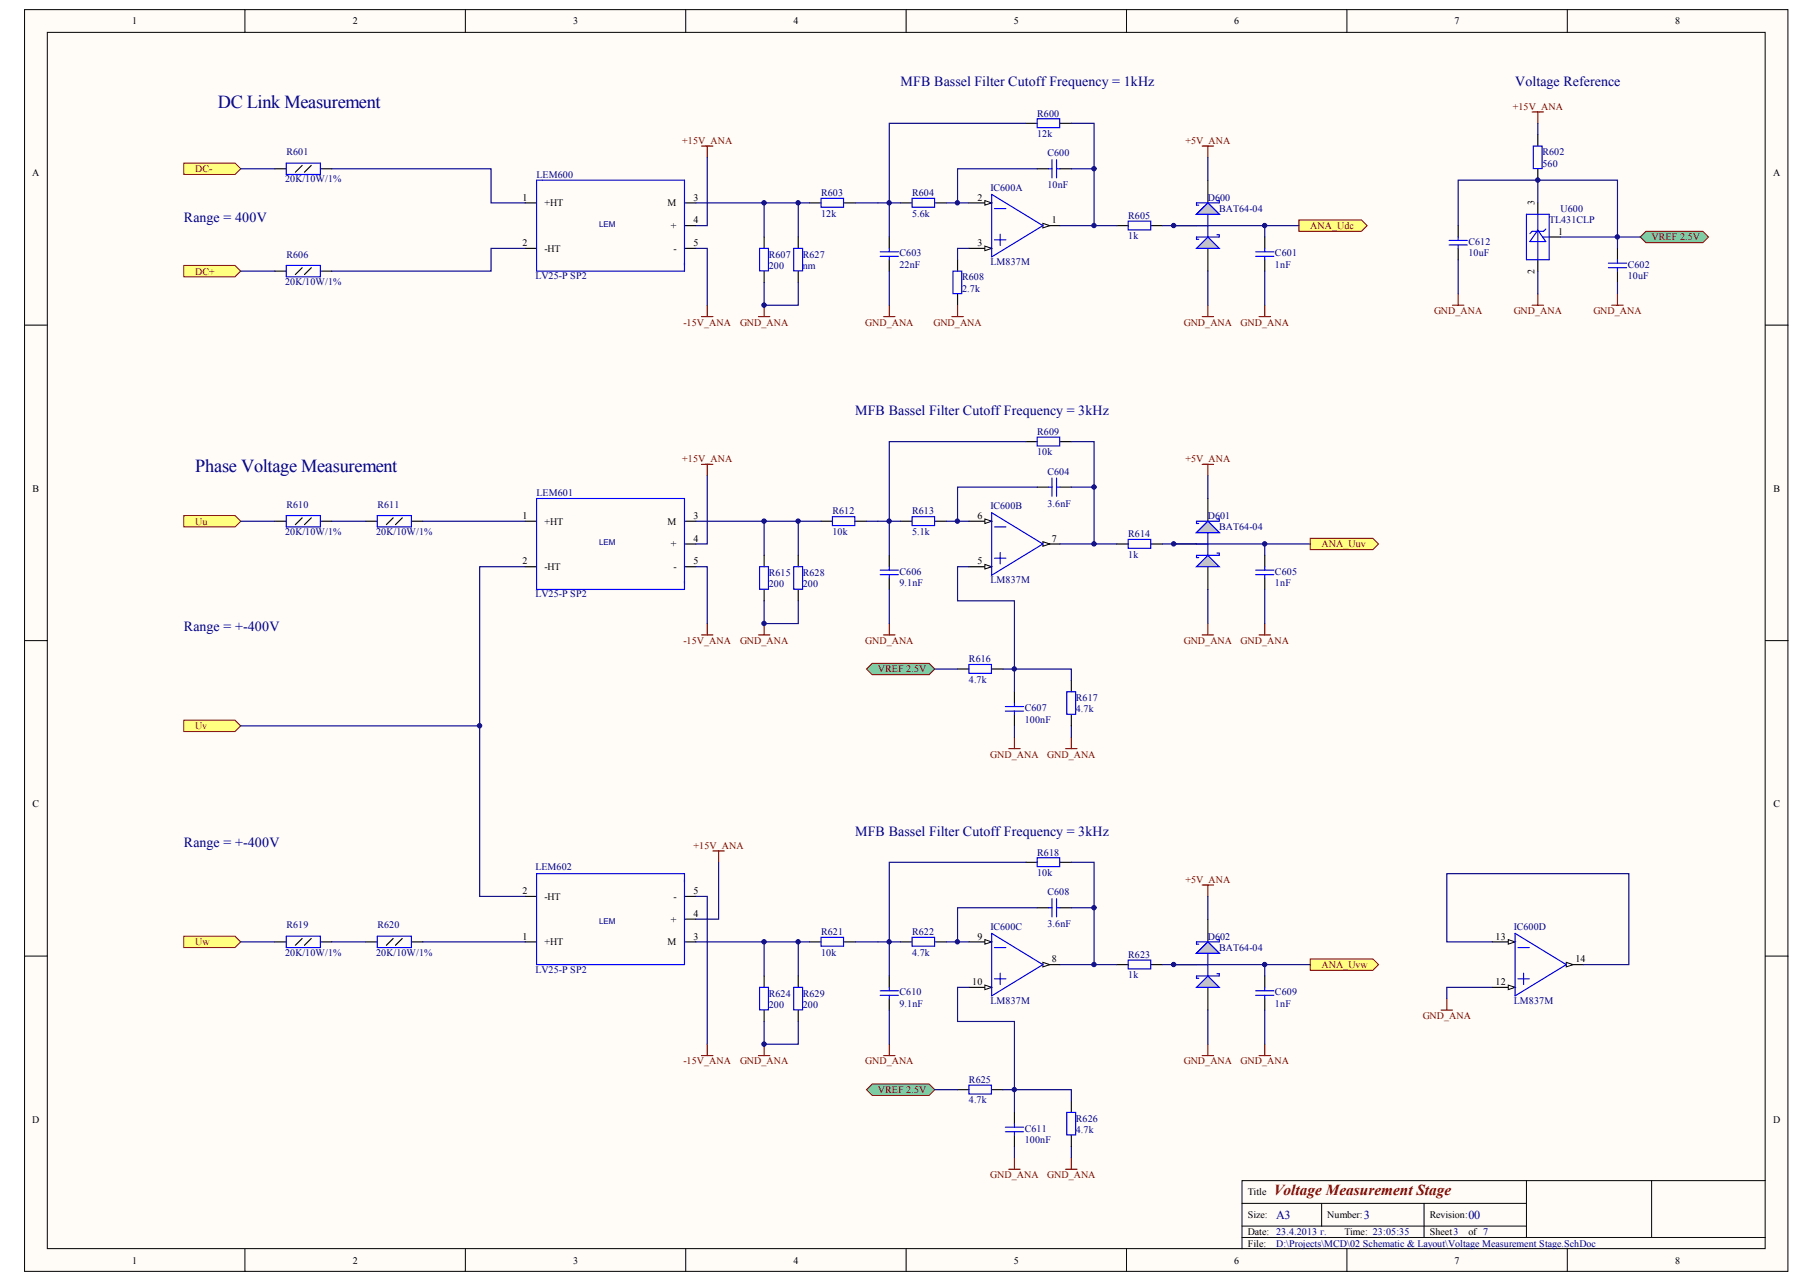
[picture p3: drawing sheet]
<svg xmlns="http://www.w3.org/2000/svg" width="297mm" height="210mm" viewBox="0 0 297 210" stroke-linecap="round" stroke-linejoin="round" font-family="sans-serif">
<defs><g id="words">
<g font-size="3" fill="#000080">
<text x="35.6" y="17.7">DC Link Measurement</text>
<text x="31.9" y="77.2">Phase Voltage Measurement</text>
</g>
<text font-size="2.5" fill="#800000" x="208.2" y="195.4">Voltage Measurement Stage</text>
<g font-size="2.3" fill="#000080">
<text x="147.2" y="14">MFB Bassel Filter Cutoff Frequency = 1kHz</text>
<text x="247.7" y="14">Voltage Reference</text>
<text x="30.1" y="36.3">Range = 400V</text>
<text x="139.8" y="67.9">MFB Bassel Filter Cutoff Frequency = 3kHz</text>
<text x="30.1" y="103.2">Range = +-400V</text>
<text x="139.8" y="136.7">MFB Bassel Filter Cutoff Frequency = 3kHz</text>
<text x="30.1" y="138.5">Range = +-400V</text>
</g>
<g font-size="2" fill="#000080">
<text x="208.6" y="199.2">A3</text>
<text x="222.9" y="199.2">3</text>
<text x="240.1" y="199.2">00</text>
</g>
<g font-size="1.6">
<text x="21.6" y="4">1</text>
<text x="57.7" y="4">2</text>
<text x="93.7" y="4">3</text>
<text x="129.7" y="4">4</text>
<text x="165.7" y="4">5</text>
<text x="201.8" y="4">6</text>
<text x="237.8" y="4">7</text>
<text x="273.8" y="4">8</text>
<text x="5.3" y="28.8">A</text>
<text x="289.9" y="28.8">A</text>
<text x="85.4" y="32.8">1</text>
<text x="89" y="33.7">+HT</text>
<text x="109.1" y="33.7">M</text>
<text x="113.4" y="32.8">3</text>
<text x="159.8" y="32.8">2</text>
<text x="250.9" y="33.5" transform="rotate(-90 250.9 33.5)">3</text>
<text x="85.4" y="40.2">2</text>
<text x="89" y="41.2">-HT</text>
<text x="109.7" y="37.5">+</text>
<text x="110.1" y="41.2">-</text>
<text x="113.4" y="36.5">4</text>
<text x="113.4" y="40.2">5</text>
<text x="159.8" y="40.2">3</text>
<text x="172" y="36.5">1</text>
<text x="254.7" y="38.4">1</text>
<text x="250.9" y="44.8" transform="rotate(-90 250.9 44.8)">2</text>
<text x="5.3" y="80.4">B</text>
<text x="289.9" y="80.4">B</text>
<text x="85.4" y="84.8">1</text>
<text x="89" y="85.8">+HT</text>
<text x="109.1" y="85.8">M</text>
<text x="109.7" y="89.5">+</text>
<text x="113.4" y="88.6">4</text>
<text x="113.4" y="84.8">3</text>
<text x="159.8" y="84.8">6</text>
<text x="172" y="88.6">7</text>
<text x="85.4" y="92.3">2</text>
<text x="89" y="93.2">-HT</text>
<text x="110.1" y="93.2">-</text>
<text x="113.4" y="92.3">5</text>
<text x="159.8" y="92.3">5</text>
<text x="5.3" y="132">C</text>
<text x="289.9" y="132">C</text>
<text x="85.4" y="146.2">2</text>
<text x="89" y="147.1">-HT</text>
<text x="110.1" y="147.1">-</text>
<text x="113.4" y="149.9">4</text>
<text x="113.4" y="146.2">5</text>
<text x="85.4" y="153.6">1</text>
<text x="89" y="154.5">+HT</text>
<text x="109.1" y="154.5">M</text>
<text x="109.7" y="150.8">+</text>
<text x="113.4" y="153.6">3</text>
<text x="159.8" y="153.6">9</text>
<text x="244.5" y="153.6">13</text>
<text x="158.9" y="161">10</text>
<text x="172" y="157.3">8</text>
<text x="244.5" y="161">12</text>
<text x="257.5" y="157.3">14</text>
<text x="5.3" y="183.5">D</text>
<text x="289.9" y="183.5">D</text>
<text x="204" y="195.4">Title</text>
<text x="204" y="199.1">Size:</text>
<text x="204" y="201.9">Date: 23.4.2013 г.</text>
<text x="204" y="203.8">File:</text>
<text x="217" y="199.1">Number:</text>
<text x="219.8" y="201.9">Time: 23:05:35</text>
<text x="233.7" y="199.1">Revision:</text>
<text x="233.7" y="201.9">Sheet3</text>
<text x="240.1" y="201.9">of 7</text>
<text x="21.6" y="206.6">1</text>
<text x="57.7" y="206.6">2</text>
<text x="93.7" y="206.6">3</text>
<text x="129.7" y="206.6">4</text>
<text x="165.7" y="206.6">5</text>
<text x="201.8" y="206.6">6</text>
<text x="237.8" y="206.6">7</text>
<text x="273.8" y="206.6">8</text>
</g>
<g font-size="1.6" fill="#800000">
<text x="247.3" y="17.9">+15V_ANA</text>
<text x="111.5" y="23.5">+15V_ANA</text>
<text x="193.8" y="23.5">+5V_ANA</text>
<text x="31.9" y="28.2">DC-</text>
<text x="214.2" y="37.5">ANA_Udc</text>
<text x="270" y="39.3">VREF 2.5V</text>
<text x="31.9" y="44.9">DC+</text>
<text x="111.7" y="53.2">-15V_ANA</text>
<text x="121" y="53.2">GND_ANA</text>
<text x="141.4" y="53.2">GND_ANA</text>
<text x="152.6" y="53.2">GND_ANA</text>
<text x="193.5" y="53.2">GND_ANA</text>
<text x="202.8" y="53.2">GND_ANA</text>
<text x="234.4" y="51.4">GND_ANA</text>
<text x="247.5" y="51.4">GND_ANA</text>
<text x="260.5" y="51.4">GND_ANA</text>
<text x="111.5" y="75.6">+15V_ANA</text>
<text x="193.8" y="75.6">+5V_ANA</text>
<text x="31.9" y="85.8">Uu</text>
<text x="216.1" y="89.5">ANA_Uuv</text>
<text x="111.7" y="105.3">-15V_ANA</text>
<text x="121" y="105.3">GND_ANA</text>
<text x="141.4" y="105.3">GND_ANA</text>
<text x="193.5" y="105.3">GND_ANA</text>
<text x="202.8" y="105.3">GND_ANA</text>
<text x="143.5" y="109.9">VREF 2.5V</text>
<text x="31.9" y="119.2">Uv</text>
<text x="161.9" y="123.8">GND_ANA</text>
<text x="171.2" y="123.8">GND_ANA</text>
<text x="113.4" y="138.7">+15V_ANA</text>
<text x="193.8" y="144.3">+5V_ANA</text>
<text x="31.9" y="154.5">Uw</text>
<text x="216.1" y="158.3">ANA_Uvw</text>
<text x="232.6" y="166.6">GND_ANA</text>
<text x="111.7" y="174">-15V_ANA</text>
<text x="121" y="174">GND_ANA</text>
<text x="141.4" y="174">GND_ANA</text>
<text x="143.5" y="178.7">VREF 2.5V</text>
<text x="193.5" y="174">GND_ANA</text>
<text x="202.8" y="174">GND_ANA</text>
<text x="161.9" y="192.6">GND_ANA</text>
<text x="171.2" y="192.6">GND_ANA</text>
</g>
<g font-size="1.6" fill="#000080">
<text x="169.6" y="22.4">12k</text>
<text x="169.6" y="19.1">R600</text>
<text x="46.6" y="29.8">20K/10W/1%</text>
<text x="46.8" y="25.4">R601</text>
<text x="87.7" y="29.1">LEM600</text>
<text x="171.2" y="25.6">C600</text>
<text x="252.1" y="27.2">560</text>
<text x="252.1" y="25.4">R602</text>
<text x="134.2" y="35.4">12k</text>
<text x="134.2" y="32.1">R603</text>
<text x="149.1" y="35.4">5.6k</text>
<text x="149.1" y="32.1">R604</text>
<text x="161.9" y="31.2">IC600A</text>
<text x="171.2" y="30.8">10nF</text>
<text x="184.4" y="35.8">R605</text>
<text x="197.4" y="32.8">D600</text>
<text x="199.3" y="34.7">BAT64-04</text>
<text x="255.1" y="34.7">U600</text>
<text x="147.1" y="41.9">C603</text>
<text x="184.4" y="39.1">1k</text>
<text x="208.4" y="41.9">C601</text>
<text x="240.1" y="41.9">10uF</text>
<text x="240.1" y="40.1">C612</text>
<text x="253.3" y="36.5">TL431CLP</text>
<text x="46.6" y="46.6">20K/10W/1%</text>
<text x="46.8" y="42.1">R606</text>
<text x="87.5" y="45.6">LV25-P SP2</text>
<text x="125.7" y="44">200</text>
<text x="125.7" y="42.1">R607</text>
<text x="131.2" y="44">nm</text>
<text x="131.2" y="42.1">R627</text>
<text x="147.1" y="43.8">22nF</text>
<text x="157.3" y="47.7">2.7k</text>
<text x="157.3" y="45.8">R608</text>
<text x="161.9" y="43.3">LM837M</text>
<text x="208.4" y="43.8">1nF</text>
<text x="266.1" y="45.6">10uF</text>
<text x="266.1" y="43.8">C602</text>
<text x="169.6" y="71.1">R609</text>
<text x="169.6" y="74.4">10k</text>
<text x="171.2" y="77.6">C604</text>
<text x="46.8" y="83">R610</text>
<text x="61.7" y="83">R611</text>
<text x="87.7" y="81.1">LEM601</text>
<text x="161.9" y="83.3">IC600B</text>
<text x="171.2" y="82.8">3.6nF</text>
<text x="46.6" y="87.4">20K/10W/1%</text>
<text x="61.5" y="87.4">20K/10W/1%</text>
<text x="136.1" y="87.4">10k</text>
<text x="136.1" y="84.1">R612</text>
<text x="149.1" y="87.4">5.1k</text>
<text x="149.1" y="84.1">R613</text>
<text x="184.4" y="87.8">R614</text>
<text x="197.4" y="84.8">D601</text>
<text x="199.3" y="86.7">BAT64-04</text>
<text x="125.7" y="96">200</text>
<text x="125.7" y="94.1">R615</text>
<text x="131.2" y="96">200</text>
<text x="131.2" y="94.1">R628</text>
<text x="147.1" y="95.8">9.1nF</text>
<text x="147.1" y="94">C606</text>
<text x="161.9" y="95.3">LM837M</text>
<text x="184.4" y="91.2">1k</text>
<text x="208.4" y="95.8">1nF</text>
<text x="208.4" y="94">C605</text>
<text x="87.5" y="97.7">LV25-P SP2</text>
<text x="158.4" y="111.6">4.7k</text>
<text x="158.4" y="108.3">R616</text>
<text x="167.5" y="118.1">100nF</text>
<text x="167.5" y="116.3">C607</text>
<text x="175.9" y="116.4">4.7k</text>
<text x="175.9" y="114.6">R617</text>
<text x="87.5" y="142.3">LEM602</text>
<text x="169.6" y="143.2">10k</text>
<text x="169.6" y="139.9">R618</text>
<text x="171.2" y="146.4">C608</text>
<text x="46.8" y="151.8">R619</text>
<text x="61.7" y="151.8">R620</text>
<text x="134.2" y="152.9">R621</text>
<text x="149.1" y="152.9">R622</text>
<text x="161.9" y="152">IC600C</text>
<text x="171.2" y="151.6">3.6nF</text>
<text x="197.4" y="153.6">D602</text>
<text x="199.3" y="155.5">BAT64-04</text>
<text x="247.5" y="152">IC600D</text>
<text x="46.6" y="156.2">20K/10W/1%</text>
<text x="61.5" y="156.2">20K/10W/1%</text>
<text x="87.5" y="159">LV25-P SP2</text>
<text x="134.2" y="156.2">10k</text>
<text x="149.1" y="156.2">4.7k</text>
<text x="184.4" y="159.9">1k</text>
<text x="184.4" y="156.6">R623</text>
<text x="125.7" y="164.8">200</text>
<text x="125.7" y="162.9">R624</text>
<text x="131.2" y="164.8">200</text>
<text x="131.2" y="162.9">R629</text>
<text x="147.1" y="164.6">9.1nF</text>
<text x="147.1" y="162.7">C610</text>
<text x="161.9" y="164.1">LM837M</text>
<text x="208.4" y="164.6">1nF</text>
<text x="208.4" y="162.7">C609</text>
<text x="247.5" y="164.1">LM837M</text>
<text x="158.4" y="177">R625</text>
<text x="158.4" y="180.4">4.7k</text>
<text x="167.5" y="185">C611</text>
<text x="175.9" y="185.2">4.7k</text>
<text x="175.9" y="183.3">R626</text>
<text x="167.5" y="186.9">100nF</text>
<text x="208.6" y="203.8">D:\Projects\MCD\02 Schematic &amp; Layout\Voltage Measurement Stage.SchDoc</text>
</g>
<g font-size="1.3" fill="#000080">
<text x="97.9" y="37.1">LEM</text>
<text x="97.9" y="89.1">LEM</text>
<text x="97.9" y="151">LEM</text>
</g>
</g></defs>
<g fill="#fffcf8" stroke="#000" stroke-width=".16">
<path d="M4 1.6h288.3v206.2h-288.3z"/>
<path d="M7.7 5.3h280.9v198.8h-280.9z"/>
</g>
<g fill="none" stroke="#000" stroke-width=".16">
<path d="M40 1.6v3.7M76.1 1.6v3.7M112.1 1.6v3.7M148.1 1.6v3.7M184.2 1.6v3.7M220.2 1.6v3.7M256.2 1.6v3.7M4 53.1h3.7M288.6 53.1h3.7M4 104.7h3.7M288.6 104.7h3.7M4 156.3h3.7"/>
<path d="M288.6 156.3h3.7M203 196.7h46.5M216.1 196.7v3.7M232.8 196.7v5.6M249.5 193v9.3M270 193h-67v11.2M288.6 193h-18.6v9.3M40 204.2v3.7M76.1 204.2v3.7M112.1 204.2v3.7M148.1 204.2v3.7M184.2 204.2v3.7"/>
<path d="M203 202.3h85.6M203 200.4h46.5M220.2 204.2v3.7M256.2 204.2v3.7"/>
</g>
<g fill="#ffff80" stroke="#800000" stroke-width=".16">
<path d="M30.1 84.3h8.3l1 .9-1 .9h-8.3z" fill-rule="evenodd"/>
<path d="M30.1 117.7h8.3l1 1-1 .9h-8.3z" fill-rule="evenodd"/>
<path d="M30.1 153h8.3l1 1-1 .9h-8.3z" fill-rule="evenodd"/>
</g>
<path d="M44.9 27.6h1.9M52.4 27.6h1.8M85.9 33.2h1.8M111.9 33.2h1.9M111.9 36.9h1.9M124.9 38.7v1.9M44.9 44.3h1.9M52.4 44.3h1.8M85.9 40.6h1.8M111.9 40.6h1.9M124.9 44.3v1.9M158.4 40.6h3.7" fill="none" stroke="#000" stroke-width=".19"/>
<path d="M46.8 26.7h5.6v1.8h-5.6zM87.7 29.5h24.2v14.8h-24.2zM46.8 43.4h5.6v1.9h-5.6zM124.2 40.6h1.4v3.7h-1.4z" fill="none" stroke="#00f" stroke-width=".19"/>
<path d="M54.2 27.6h26.1v5.6h5.6M113.8 33.2h11.1v5.5M115.6 25.7v11.2h-1.8M85.9 40.6h-5.6v3.7h-26.1M113.8 40.6h1.8v9.3" fill="none" stroke="#000080" stroke-width=".19"/>
<path d="M114.7 23.9h1.8M115.6 23.9v1.8M114.7 51.8h1.8M115.6 49.9v1.9M124 51.8h1.8M124.9 49.9v1.9" fill="none" stroke="#800000" stroke-width=".19"/>
<path d="M161 40.2l1.1 .4-1.1 .4z" fill="#fffcf8" stroke="#000" stroke-width=".16"/>
<path d="M158.4 33.2h3.7" fill="none" stroke="#000" stroke-width=".19"/>
<path d="M161 32.8l1.1 .4-1.1 .3z" fill="#fffcf8" stroke="#000" stroke-width=".16"/>
<path d="M170.5 36.9h2.8" fill="none" stroke="#000" stroke-width=".19"/>
<path d="M170.5 36.5l1.1 .4-1.1 .4z" fill="#fffcf8" stroke="#000" stroke-width=".16"/>
<g fill="none" stroke="#00f" stroke-width=".19">
<path d="M169.6 19.4h3.6v1.5h-3.6zM134.2 32.4h3.7v1.5h-3.7zM149.1 32.4h3.7v1.5h-3.7zM162.1 31.8l8.4 5.1-8.4 5.1zM162.6 39.2h1.8M162.6 34.1h1.8M163.5 38.3v1.8M171.4 27.6h.6M172 26.1v3M172.7 26.1v3M172.7 27.6h.6M184.4 36.1h3.7v1.5h-3.7z"/>
<path d="M143.9 41.2h3M143.9 41.9h3M145.4 40.6v.6M145.4 41.9v.6M155.8 44.3h1.4v3.7h-1.4zM205.3 41.2h2.9M205.3 41.9h2.9M206.8 40.6v.6M206.8 41.9v.6"/>
</g>
<g fill="none" stroke="#000" stroke-width=".19">
<path d="M132.4 33.2h1.8M137.9 33.2h1.9M145.4 38.7v1.9M147.2 33.2h1.9M152.8 33.2h1.9M167.7 20.2h1.9M169.6 27.6h1.8M173.3 20.2h1.8M173.3 27.6h1.8M182.6 36.9h1.8M188.2 36.9h1.8M191.9 36.9h3.7"/>
<path d="M197.5 29.5v3.7M206.8 38.7v1.9M145.4 42.5v1.8M156.5 42.5v1.8M156.5 48v1.9M197.5 40.6v3.7M206.8 42.5v1.8"/>
</g>
<g fill="#c0c0c0" stroke="#00f" stroke-width=".19">
<path d="M195.6 40.6l1.9-1.9 1.8 1.9z"/>
<path d="M195.6 35l1.9-1.8 1.8 1.8z"/>
</g>
<path d="M195.6 36.9h1.9M197.5 35v3.7M198.9 38.4h.4v.3h-3.7v.4h.4M198.9 32.8h.4v.4h-3.7v.3h.4" fill="none" stroke="#00f" stroke-width=".19"/>
<path d="M196.5 23.9h1.9M197.5 23.9v1.8M144.4 51.8h1.9M145.4 49.9v1.9M155.6 51.8h1.9M156.5 49.9v1.9M196.5 51.8h1.9M197.5 49.9v1.9M205.8 51.8h1.9M206.8 49.9v1.9" fill="none" stroke="#800000" stroke-width=".19"/>
<g fill="none" stroke="#000080" stroke-width=".19">
<path d="M143.5 33.2h1.9v5.5M154.7 33.2h3.7M167.7 20.2h-22.3v13h1.8M169.6 27.6h-13.1v5.6M175.1 20.2h3.8v16.7h-5.6M175.1 27.6h3.8M178.9 36.9h3.7M190 36.9h16.8v1.8M197.5 25.7v3.8M145.4 44.3v5.6M158.4 40.6h-1.9v1.9M197.5 44.3v5.6"/>
<path d="M206.8 44.3v5.6"/>
</g>
<g fill="#ffff80" stroke="#800000" stroke-width=".16">
<path d="M30.1 26.7h8.3l1 .9-1 .9h-8.3z" fill-rule="evenodd"/>
<path d="M30.1 43.4h8.3l1 .9-1 1h-8.3z" fill-rule="evenodd"/>
<path d="M212.3 36h10.3l.9 .9-.9 .9h-10.3z" fill-rule="evenodd"/>
</g>
<path d="M39.4 27.6h5.5M206.8 36.9h5.5M251.4 20.2v1.8M251.4 29.5v3.7M39.4 44.3h5.5M251.4 44.3v3.7" fill="none" stroke="#000080" stroke-width=".19"/>
<path d="M251.4 22v1.9M251.4 27.6v1.9M251.4 33.2v1.8M253.3 38.7h1.8M251.4 42.5v1.8" fill="none" stroke="#000" stroke-width=".19"/>
<path d="M249.5 35h3.8v7.5h-3.8zM250.7 23.9h1.4v3.7h-1.4zM251.4 37.6l1.3 1.9h-2.6zM251.4 35v7.5M252.1 38.7h1.2M252.7 37.4l-.4 .4h-1.8l-.4 .4" fill="none" stroke="#00f" stroke-width=".19"/>
<path d="M250.5 18.3h1.8M251.4 18.3v1.9M250.5 49.9h1.8M251.4 48v1.9" fill="none" stroke="#800000" stroke-width=".19"/>
<path d="M268.1 38.7l1-.9h9.3l.9 .9-.9 1h-9.3z" fill-rule="evenodd" fill="#7cd0a6" stroke="#800000" stroke-width=".16"/>
<path d="M264.4 40.6v1.9M264.4 44.3v1.9M85.9 85.2h1.8M85.9 92.6h1.8M111.9 85.2h1.9M111.9 92.6h1.9M111.9 88.9h1.9M124.9 90.8v1.8M124.9 96.4v1.8M158.4 92.6h3.7" fill="none" stroke="#000" stroke-width=".19"/>
<path d="M262.9 43h3M262.9 43.8h3M264.4 42.5v.5M264.4 43.8v.5M87.7 81.5h24.2v14.9h-24.2zM124.2 92.6h1.4v3.7h-1.4z" fill="none" stroke="#00f" stroke-width=".19"/>
<path d="M263.5 49.9h1.9M264.4 48v1.9M114.7 75.9h1.8M115.6 75.9v1.9M114.7 103.8h1.8M115.6 101.9v1.9M124 103.8h1.8M124.9 101.9v1.9" fill="none" stroke="#800000" stroke-width=".19"/>
<path d="M268.1 38.7h-3.7v1.9M264.4 46.2v1.8M115.6 77.8v11.1h-1.8M113.8 92.6h1.8v9.3M113.8 85.2h11.1v5.6" fill="none" stroke="#000080" stroke-width=".19"/>
<path d="M161 92.3l1.1 .3-1.1 .4z" fill="#fffcf8" stroke="#000" stroke-width=".16"/>
<path d="M158.4 85.2h3.7" fill="none" stroke="#000" stroke-width=".19"/>
<path d="M161 84.8l1.1 .4-1.1 .4z" fill="#fffcf8" stroke="#000" stroke-width=".16"/>
<path d="M170.5 88.9h2.8" fill="none" stroke="#000" stroke-width=".19"/>
<path d="M170.5 88.6l1.1 .3-1.1 .4z" fill="#fffcf8" stroke="#000" stroke-width=".16"/>
<g fill="none" stroke="#00f" stroke-width=".19">
<path d="M169.6 71.5h3.6v1.4h-3.6zM171.4 79.6h.6M172 78.1v3M172.7 78.1v3M172.7 79.6h.6M136.1 84.5h3.6v1.4h-3.6zM143.9 93.2h3M143.9 93.9h3M145.4 92.6v.6M145.4 93.9v.6M149.1 84.5h3.7v1.4h-3.7zM162.1 83.8l8.4 5.1-8.4 5.1z"/>
<path d="M162.6 91.2h1.8M162.6 86.1h1.8M163.5 90.3v1.9M184.4 88.2h3.7v1.4h-3.7zM205.3 93.2h2.9M205.3 93.9h2.9M206.8 92.6v.6M206.8 93.9v.6"/>
</g>
<g fill="none" stroke="#000" stroke-width=".19">
<path d="M167.7 72.2h1.9M169.6 79.6h1.8M173.3 72.2h1.8M173.3 79.6h1.8M134.2 85.2h1.9M139.8 85.2h1.9M145.4 90.8v1.8M145.4 94.5v1.9M147.2 85.2h1.9M152.8 85.2h1.9M182.6 88.9h1.8M188.2 88.9h1.8"/>
<path d="M191.9 88.9h3.7M197.5 81.5v3.7M197.5 92.6v3.8M206.8 90.8v1.8M206.8 94.5v1.9"/>
</g>
<g fill="#c0c0c0" stroke="#00f" stroke-width=".19">
<path d="M195.6 92.6l1.9-1.8 1.8 1.8z"/>
<path d="M195.6 87.1l1.9-1.9 1.8 1.9z"/>
</g>
<path d="M195.6 88.9h1.9M197.5 87.1v3.7M198.9 90.4h.4v.4h-3.7v.4h.4M198.9 84.8h.4v.4h-3.7v.4h.4M158.4 108.6h3.7v1.5h-3.7zM164.3 115.5h3M164.3 116.2h3M165.8 114.9v.6M165.8 116.2v.6M174.4 113.1h1.4v3.7h-1.4z" fill="none" stroke="#00f" stroke-width=".19"/>
<path d="M196.5 75.9h1.9M197.5 75.9v1.9M144.4 103.8h1.9M145.4 101.9v1.9M196.5 103.8h1.9M197.5 101.9v1.9M205.8 103.8h1.9M206.8 101.9v1.9M164.9 122.4h1.9M165.8 120.5v1.9M174.2 122.4h1.9M175.1 120.5v1.9" fill="none" stroke="#800000" stroke-width=".19"/>
<g fill="none" stroke="#000080" stroke-width=".19">
<path d="M167.7 72.2h-22.3v13h1.8M169.6 79.6h-13.1v5.6M175.1 72.2h3.8v16.7h-5.6M175.1 79.6h3.8M197.5 77.8v3.7M124.9 85.2h9.3M143.5 85.2h1.9v5.6M145.4 96.4v5.5M154.7 85.2h3.7M158.4 92.6h-1.9v5.6h9.3v11.2h-1.8M178.9 88.9h3.7M190 88.9h16.8v1.9"/>
<path d="M197.5 96.4v5.5M206.8 88.9h7.4M206.8 96.4v5.5M165.8 118.7v1.8M175.1 111.2v-1.8h-9.3v3.7M175.1 118.7v1.8"/>
</g>
<path d="M156.5 109.4h1.9M162.1 109.4h1.9M165.8 113.1v1.8M165.8 116.8v1.9M175.1 111.2v1.9M175.1 116.8v1.9" fill="none" stroke="#000" stroke-width=".19"/>
<path d="M141.7 109.4l.9-1h9.3l.9 1-.9 .9h-9.3z" fill-rule="evenodd" fill="#7cd0a6" stroke="#800000" stroke-width=".16"/>
<path d="M152.8 109.4h3.7" fill="none" stroke="#000080" stroke-width=".19"/>
<path d="M116.5 139.1h1.9M117.5 139.1v1.9M114.7 172.6h1.8M115.6 170.7v1.9M124 172.6h1.8M124.9 170.7v1.9" fill="none" stroke="#800000" stroke-width=".19"/>
<path d="M124.9 159.6v1.8M124.9 165.1v1.9M158.4 161.4h3.7" fill="none" stroke="#000" stroke-width=".19"/>
<path d="M124.2 161.4h1.4v3.7h-1.4z" fill="none" stroke="#00f" stroke-width=".19"/>
<path d="M161 161l1.1 .4-1.1 .4z" fill="#fffcf8" stroke="#000" stroke-width=".16"/>
<path d="M158.4 154h3.7" fill="none" stroke="#000" stroke-width=".19"/>
<path d="M161 153.6l1.1 .4-1.1 .3z" fill="#fffcf8" stroke="#000" stroke-width=".16"/>
<path d="M170.5 157.7h2.8" fill="none" stroke="#000" stroke-width=".19"/>
<path d="M170.5 157.3l1.1 .4-1.1 .4z" fill="#fffcf8" stroke="#000" stroke-width=".16"/>
<g fill="none" stroke="#00f" stroke-width=".19">
<path d="M134.2 153.2h3.7v1.5h-3.7zM149.1 153.2h3.7v1.5h-3.7zM162.1 152.6l8.4 5.1-8.4 5.1zM162.6 154.9h1.8M163.5 159.1v1.8M169.6 140.2h3.6v1.5h-3.6zM171.4 148.4h.6M172 146.9v3M172.7 146.9v3M172.7 148.4h.6M184.4 156.9h3.7v1.5h-3.7zM143.9 162h3"/>
<path d="M143.9 162.7h3M145.4 161.4v.6M145.4 162.7v.6M162.6 160h1.8M205.3 162h2.9M205.3 162.7h2.9M206.8 161.4v.6M206.8 162.7v.6"/>
</g>
<g fill="none" stroke="#000" stroke-width=".19">
<path d="M132.4 154h1.8M137.9 154h1.9M145.4 159.6v1.8M147.2 154h1.9M152.8 154h1.9M167.7 141h1.9M169.6 148.4h1.8M173.3 141h1.8M173.3 148.4h1.8M182.6 157.7h1.8M188.2 157.7h1.8M191.9 157.7h3.7"/>
<path d="M197.5 150.3v3.7M206.8 159.6v1.8M145.4 163.3v1.8M197.5 161.4v3.7M206.8 163.3v1.8"/>
</g>
<g fill="#c0c0c0" stroke="#00f" stroke-width=".19">
<path d="M195.6 161.4l1.9-1.8 1.8 1.8z"/>
<path d="M195.6 155.8l1.9-1.8 1.8 1.8z"/>
</g>
<path d="M195.6 157.7h1.9M197.5 155.8v3.8M198.9 159.2h.4v.4h-3.7v.3h.4M198.9 153.6h.4v.4h-3.7v.3h.4M158.4 177.4h3.7v1.4h-3.7zM164.3 184.3h3M164.3 185h3M165.8 183.7v.6M165.8 185v.6M174.4 181.9h1.4v3.6h-1.4z" fill="none" stroke="#00f" stroke-width=".19"/>
<path d="M196.5 144.7h1.9M197.5 144.7v1.8M144.4 172.6h1.9M145.4 170.7v1.9M196.5 172.6h1.9M197.5 170.7v1.9M205.8 172.6h1.9M206.8 170.7v1.9M164.9 191.1h1.9M165.8 189.3v1.8M174.2 191.1h1.9M175.1 189.3v1.8" fill="none" stroke="#800000" stroke-width=".19"/>
<g fill="none" stroke="#000080" stroke-width=".19">
<path d="M143.5 154h1.9v5.6M154.7 154h3.7M167.7 141h-22.3v13h1.8M169.6 148.4h-13.1v5.6M175.1 141h3.8v16.7h-5.6M175.1 148.4h3.8M178.9 157.7h3.7M190 157.7h16.8v1.9M197.5 146.5v3.8M206.8 157.7h7.4M145.4 165.1v5.6M158.4 161.4h-1.9v5.6h9.3v11.1h-1.8"/>
<path d="M175.1 180v-1.9h-9.3v3.8M197.5 165.1v5.6M206.8 165.1v5.6M165.8 187.4v1.9M175.1 187.4v1.9"/>
</g>
<path d="M156.5 178.1h1.9M162.1 178.1h1.9M175.1 180v1.9M165.8 181.9v1.8M165.8 185.6v1.8M175.1 185.6v1.8" fill="none" stroke="#000" stroke-width=".19"/>
<path d="M141.7 178.1l.9-.9h9.3l.9 .9-.9 1h-9.3z" fill-rule="evenodd" fill="#7cd0a6" stroke="#800000" stroke-width=".16"/>
<path d="M152.8 178.1h3.7" fill="none" stroke="#000080" stroke-width=".19"/>
<g fill="#ffff80" stroke="#800000" stroke-width=".16">
<path d="M214.2 156.8h10.2l1 .9-1 .9h-10.2z" fill-rule="evenodd"/>
<path d="M214.2 88h10.2l1 .9-1 1h-10.2z" fill-rule="evenodd"/>
</g>
<g fill="none" stroke="#000" stroke-width=".19">
<path d="M49.4 27l-1.1 1.2M50.9 27l-1.1 1.2M49.4 43.8l-1.1 1.1M50.9 43.8l-1.1 1.1M44.9 85.2h1.9M49.4 84.7l-1.1 1.1M50.9 84.7l-1.1 1.1M52.4 85.2h1.8M59.8 85.2h1.9M64.3 84.7l-1.1 1.1M65.8 84.7l-1.1 1.1M67.3 85.2h1.8"/>
<path d="M44.9 154h1.9M49.4 153.4l-1.1 1.1M50.9 153.4l-1.1 1.1M52.4 154h1.8M59.8 154h1.9M64.3 153.4l-1.1 1.1M65.8 153.4l-1.1 1.1M67.3 154h1.8M85.9 154h1.8M85.9 146.5h1.8M111.9 154h1.9M111.9 146.5h1.9"/>
<path d="M111.9 150.3h1.9M244 161.4h3.7"/>
</g>
<path d="M46.8 84.3h5.6v1.8h-5.6zM61.7 84.3h5.6v1.8h-5.6zM46.8 153h5.6v1.9h-5.6zM61.7 153h5.6v1.9h-5.6zM87.7 142.8h24.2v14.9h-24.2z" fill="none" stroke="#00f" stroke-width=".19"/>
<path d="M39.4 85.2h5.5M54.2 85.2h5.6M69.1 85.2h16.8M85.9 92.6h-7.5v53.9h7.5M39.4 118.7h39M39.4 154h5.5M54.2 154h5.6M69.1 154h16.8M113.8 146.5h1.8v24.2M117.5 141v9.3h-3.7M124.9 154v5.6" fill="none" stroke="#000080" stroke-width=".19"/>
<path d="M246.6 161l1.1 .4-1.1 .4z" fill="#fffcf8" stroke="#000" stroke-width=".16"/>
<path d="M244 154h3.7" fill="none" stroke="#000" stroke-width=".19"/>
<path d="M246.6 153.6l1.1 .4-1.1 .3z" fill="#fffcf8" stroke="#000" stroke-width=".16"/>
<path d="M256.1 157.7h2.7" fill="none" stroke="#000" stroke-width=".19"/>
<path d="M256.1 157.3l1.1 .4-1.1 .4z" fill="#fffcf8" stroke="#000" stroke-width=".16"/>
<path d="M236.9 39.3h3M238.4 38.7v.6M129.8 40.6h1.4v3.7h-1.4zM236.9 40h3M238.4 40v.6M129.8 92.6h1.4v3.7h-1.4zM247.7 152.6l8.4 5.1-8.4 5.1zM248.1 154.9h1.9M249.1 159.1v1.8M129.8 161.4h1.4v3.7h-1.4zM248.1 160h1.9" fill="none" stroke="#00f" stroke-width=".19"/>
<g fill="none" stroke="#000080" stroke-width=".19">
<path d="M124.9 33.2h5.6M132.4 33.2h-1.9v5.5M139.8 33.2h3.7M238.4 36.9v-7.4h26v9.2h-9.3M124.9 46.2v3.7h5.6v-3.7M238.4 42.5v5.5M124.9 98.2v3.7h5.6v-3.7M130.5 85.2v5.6M141.7 85.2h1.8M113.8 154h16.7M132.4 154h-1.9v5.6M139.8 154h3.7"/>
<path d="M244 154h-7.5v-11.2h29.8v14.9h-7.5M124.9 167v3.7h5.6v-3.7M244 161.4h-7.5v1.9"/>
</g>
<path d="M237.4 49.9h1.9M238.4 48v1.9M235.6 165.1h1.8M236.5 163.3v1.8" fill="none" stroke="#800000" stroke-width=".19"/>
<path d="M130.5 38.7v1.9M238.4 36.9v1.8M130.5 44.3v1.9M238.4 40.6v1.9M130.5 90.8v1.8M130.5 96.4v1.8M130.5 159.6v1.8M130.5 165.1v1.9" fill="none" stroke="#000" stroke-width=".19"/>
<g fill="#000080" stroke="#000080" stroke-width=".16">
<circle cx="78.4" cy="118.6" r=".35"/>
<circle cx="124.9" cy="170.7" r=".35"/>
<circle cx="124.9" cy="154" r=".35"/>
<circle cx="124.9" cy="101.9" r=".35"/>
<circle cx="124.9" cy="85.2" r=".35"/>
<circle cx="124.9" cy="49.9" r=".35"/>
<circle cx="124.9" cy="33.2" r=".35"/>
<circle cx="130.5" cy="154" r=".35"/>
<circle cx="130.5" cy="85.2" r=".35"/>
<circle cx="130.5" cy="33.2" r=".35"/>
<circle cx="145.3" cy="154" r=".35"/>
<circle cx="145.3" cy="85.2" r=".35"/>
<circle cx="145.3" cy="33.2" r=".35"/>
<circle cx="156.5" cy="154" r=".35"/>
<circle cx="156.5" cy="85.2" r=".35"/>
<circle cx="156.5" cy="33.2" r=".35"/>
<circle cx="165.8" cy="178.1" r=".35"/>
<circle cx="165.8" cy="109.4" r=".35"/>
<circle cx="178.8" cy="157.7" r=".35"/>
<circle cx="178.8" cy="148.4" r=".35"/>
<circle cx="178.8" cy="88.9" r=".35"/>
<circle cx="178.8" cy="79.6" r=".35"/>
<circle cx="178.8" cy="36.9" r=".35"/>
<circle cx="178.8" cy="27.6" r=".35"/>
<circle cx="191.9" cy="157.7" r=".35"/>
<circle cx="191.9" cy="88.9" r=".35"/>
<circle cx="191.9" cy="36.9" r=".35"/>
<circle cx="206.7" cy="157.7" r=".35"/>
<circle cx="206.7" cy="88.9" r=".35"/>
<circle cx="206.7" cy="36.9" r=".35"/>
<circle cx="251.4" cy="29.4" r=".35"/>
<circle cx="264.4" cy="38.7" r=".35"/>
</g>
<use href="#words"/>
</svg>
